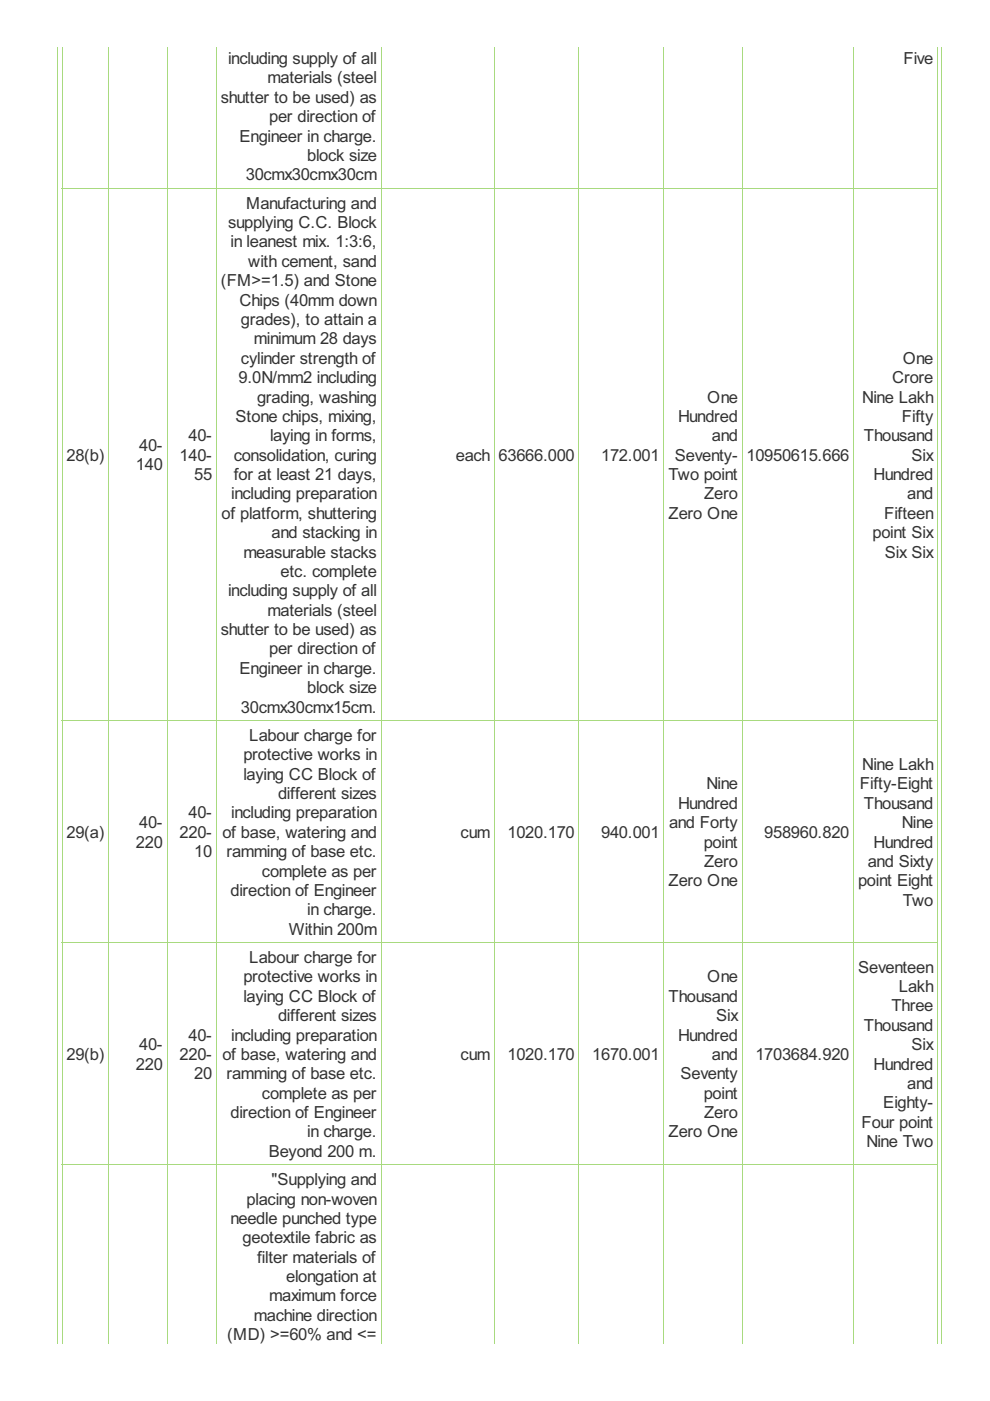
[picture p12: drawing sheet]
<svg xmlns="http://www.w3.org/2000/svg" width="210mm" height="297mm" viewBox="0 0 210 297" stroke-linecap="round" stroke-linejoin="round" font-family="sans-serif">
<defs><g id="words">
<g font-size="3.9" fill="#333">
<text x="48.3" y="13.6">including supply of all</text>
<text x="56.7" y="17.7">materials (steel</text>
<text x="191.6" y="13.6">Five</text>
<text x="46.8" y="21.8">shutter to be used) as</text>
<text x="57.1" y="25.9">per direction of</text>
<text x="50.8" y="30">Engineer in charge.</text>
<text x="65.1" y="34.1">block size</text>
<text x="52.1" y="38.2">30cmx30cmx30cm</text>
<text x="52.2" y="44.2">Manufacturing and</text>
<text x="48.3" y="48.3">supplying C.C. Block</text>
<text x="48.9" y="52.5">in leanest mix. 1:3:6,</text>
<text x="52.6" y="56.6">with cement, sand</text>
<text x="46.8" y="60.7">(FM&gt;=1.5) and Stone</text>
<text x="50.8" y="64.8">Chips (40mm down</text>
<text x="51.1" y="68.9">grades), to attain a</text>
<text x="51.1" y="77.1">cylinder strength of</text>
<text x="53.8" y="73">minimum 28 days</text>
<text x="191.4" y="77.1">One</text>
<text x="50.6" y="81.2">9.0N/mm2 including</text>
<text x="189.2" y="81.2">Crore</text>
<text x="49.9" y="89.4">Stone chips, mixing,</text>
<text x="54.5" y="85.3">grading, washing</text>
<text x="143.8" y="89.4">Hundred</text>
<text x="150" y="85.3">One</text>
<text x="182.8" y="85.3">Nine Lakh</text>
<text x="191.2" y="89.4">Fifty</text>
<text x="29.5" y="95.6">40-</text>
<text x="40" y="93.6">40-</text>
<text x="57.3" y="93.6">laying in forms,</text>
<text x="150.9" y="93.6">and</text>
<text x="183.2" y="93.6">Thousand</text>
<text x="14.1" y="97.7">28(b)</text>
<text x="28.8" y="99.7">140</text>
<text x="38.1" y="97.7">140-</text>
<text x="41.2" y="101.8">55</text>
<text x="49.5" y="97.7">consolidation, curing</text>
<text x="49.5" y="101.8">for at least 21 days,</text>
<text x="96.6" y="97.7">each</text>
<text x="105.7" y="97.7">63666.000</text>
<text x="127.5" y="97.7">172.001</text>
<text x="141.7" y="101.8">Two point</text>
<text x="143.1" y="97.7">Seventy-</text>
<text x="158.3" y="97.7">10950615.666</text>
<text x="185.2" y="101.8">Hundred</text>
<text x="193.3" y="97.7">Six</text>
<text x="49" y="105.9">including preparation</text>
<text x="149.3" y="105.9">Zero</text>
<text x="192.4" y="105.9">and</text>
<text x="47" y="110">of platform, shuttering</text>
<text x="141.7" y="110">Zero One</text>
<text x="187.5" y="110">Fifteen</text>
<text x="51.6" y="118.2">measurable stacks</text>
<text x="57.6" y="114.1">and stacking in</text>
<text x="185" y="114.1">point Six</text>
<text x="187.6" y="118.2">Six Six</text>
<text x="59.5" y="122.3">etc. complete</text>
<text x="48.3" y="126.4">including supply of all</text>
<text x="56.7" y="130.5">materials (steel</text>
<text x="46.8" y="134.7">shutter to be used) as</text>
<text x="50.8" y="142.9">Engineer in charge.</text>
<text x="57.1" y="138.8">per direction of</text>
<text x="65.1" y="147">block size</text>
<text x="51.1" y="151.1">30cmx30cmx15cm.</text>
<text x="51.6" y="161.2">protective works in</text>
<text x="52.9" y="157.1">Labour charge for</text>
<text x="51.6" y="165.3">laying CC Block of</text>
<text x="149.8" y="167.4">Nine</text>
<text x="182.3" y="167.4">Fifty-Eight</text>
<text x="182.8" y="163.3">Nine Lakh</text>
<text x="40" y="173.5">40-</text>
<text x="49" y="173.5">including preparation</text>
<text x="59" y="169.4">different sizes</text>
<text x="143.8" y="171.5">Hundred</text>
<text x="183.2" y="171.5">Thousand</text>
<text x="14.1" y="177.6">29(a)</text>
<text x="28.8" y="179.7">220</text>
<text x="29.5" y="175.6">40-</text>
<text x="38.1" y="177.6">220-</text>
<text x="47.2" y="177.6">of base, watering and</text>
<text x="97.7" y="177.6">cum</text>
<text x="107.6" y="177.6">1020.170</text>
<text x="127.5" y="177.6">940.001</text>
<text x="141.8" y="175.6">and Forty</text>
<text x="149.2" y="179.7">point</text>
<text x="162.1" y="177.6">958960.820</text>
<text x="185.2" y="179.7">Hundred</text>
<text x="191.2" y="175.6">Nine</text>
<text x="41.2" y="181.7">10</text>
<text x="48" y="181.7">ramming of base etc.</text>
<text x="55.5" y="185.9">complete as per</text>
<text x="149.3" y="183.8">Zero</text>
<text x="184" y="183.8">and Sixty</text>
<text x="48.9" y="190">direction of Engineer</text>
<text x="141.7" y="187.9">Zero One</text>
<text x="181.9" y="187.9">point Eight</text>
<text x="65.1" y="194.1">in charge.</text>
<text x="191.4" y="192">Two</text>
<text x="61.3" y="198.2">Within 200m</text>
<text x="51.6" y="208.3">protective works in</text>
<text x="52.9" y="204.2">Labour charge for</text>
<text x="150" y="208.3">One</text>
<text x="182" y="206.2">Seventeen</text>
<text x="51.6" y="212.4">laying CC Block of</text>
<text x="141.7" y="212.4">Thousand</text>
<text x="189" y="214.5">Three</text>
<text x="190.5" y="210.3">Lakh</text>
<text x="40" y="220.6">40-</text>
<text x="49" y="220.6">including preparation</text>
<text x="59" y="216.5">different sizes</text>
<text x="143.8" y="220.6">Hundred</text>
<text x="151.8" y="216.5">Six</text>
<text x="183.2" y="218.6">Thousand</text>
<text x="14.1" y="224.7">29(b)</text>
<text x="28.8" y="226.8">220</text>
<text x="29.5" y="222.7">40-</text>
<text x="38.1" y="224.7">220-</text>
<text x="47.2" y="224.7">of base, watering and</text>
<text x="97.7" y="224.7">cum</text>
<text x="107.6" y="224.7">1020.170</text>
<text x="125.6" y="224.7">1670.001</text>
<text x="150.9" y="224.7">and</text>
<text x="160.2" y="224.7">1703684.920</text>
<text x="185.2" y="226.8">Hundred</text>
<text x="193.3" y="222.7">Six</text>
<text x="41.2" y="228.8">20</text>
<text x="48" y="228.8">ramming of base etc.</text>
<text x="55.5" y="233">complete as per</text>
<text x="144.3" y="228.8">Seventy</text>
<text x="149.2" y="233">point</text>
<text x="192.4" y="230.9">and</text>
<text x="48.9" y="237.1">direction of Engineer</text>
<text x="149.3" y="237.1">Zero</text>
<text x="182.7" y="239.1">Four point</text>
<text x="187.3" y="235">Eighty-</text>
<text x="57" y="245.3">Beyond 200 m.</text>
<text x="65.1" y="241.2">in charge.</text>
<text x="141.7" y="241.2">Zero One</text>
<text x="183.7" y="243.2">Nine Two</text>
<text x="57.6" y="251.3">&quot;Supplying and</text>
<text x="52.3" y="255.4">placing non-woven</text>
<text x="48.9" y="259.5">needle punched type</text>
<text x="51.4" y="263.6">geotextile fabric as</text>
<text x="54.5" y="267.7">filter materials of</text>
<text x="57.1" y="275.9">maximum force</text>
<text x="60.7" y="271.8">elongation at</text>
<text x="53.8" y="280">machine direction</text>
<text x="48.2" y="284.2">(MD) &gt;=60% and &lt;=</text>
</g>
</g></defs>
<g fill="none" stroke="#a8da7f" stroke-width=".21">
<path d="M12.1 9.9v275M13.2 9.9v275M23.1 9.9v275M35.4 9.9v275M45.9 9.9v275M80.8 9.9v275M104.8 9.9v275M122.8 9.9v275M140.7 9.9v275M157.3 9.9v275M181 9.9v275M198.8 9.9v275"/>
<path d="M199.6 9.9v275M13.1 39.9h185.8M13.1 152.7h185.8M13.1 199.8h185.8M13.1 246.9h185.8"/>
</g>
<use href="#words"/>
</svg>
